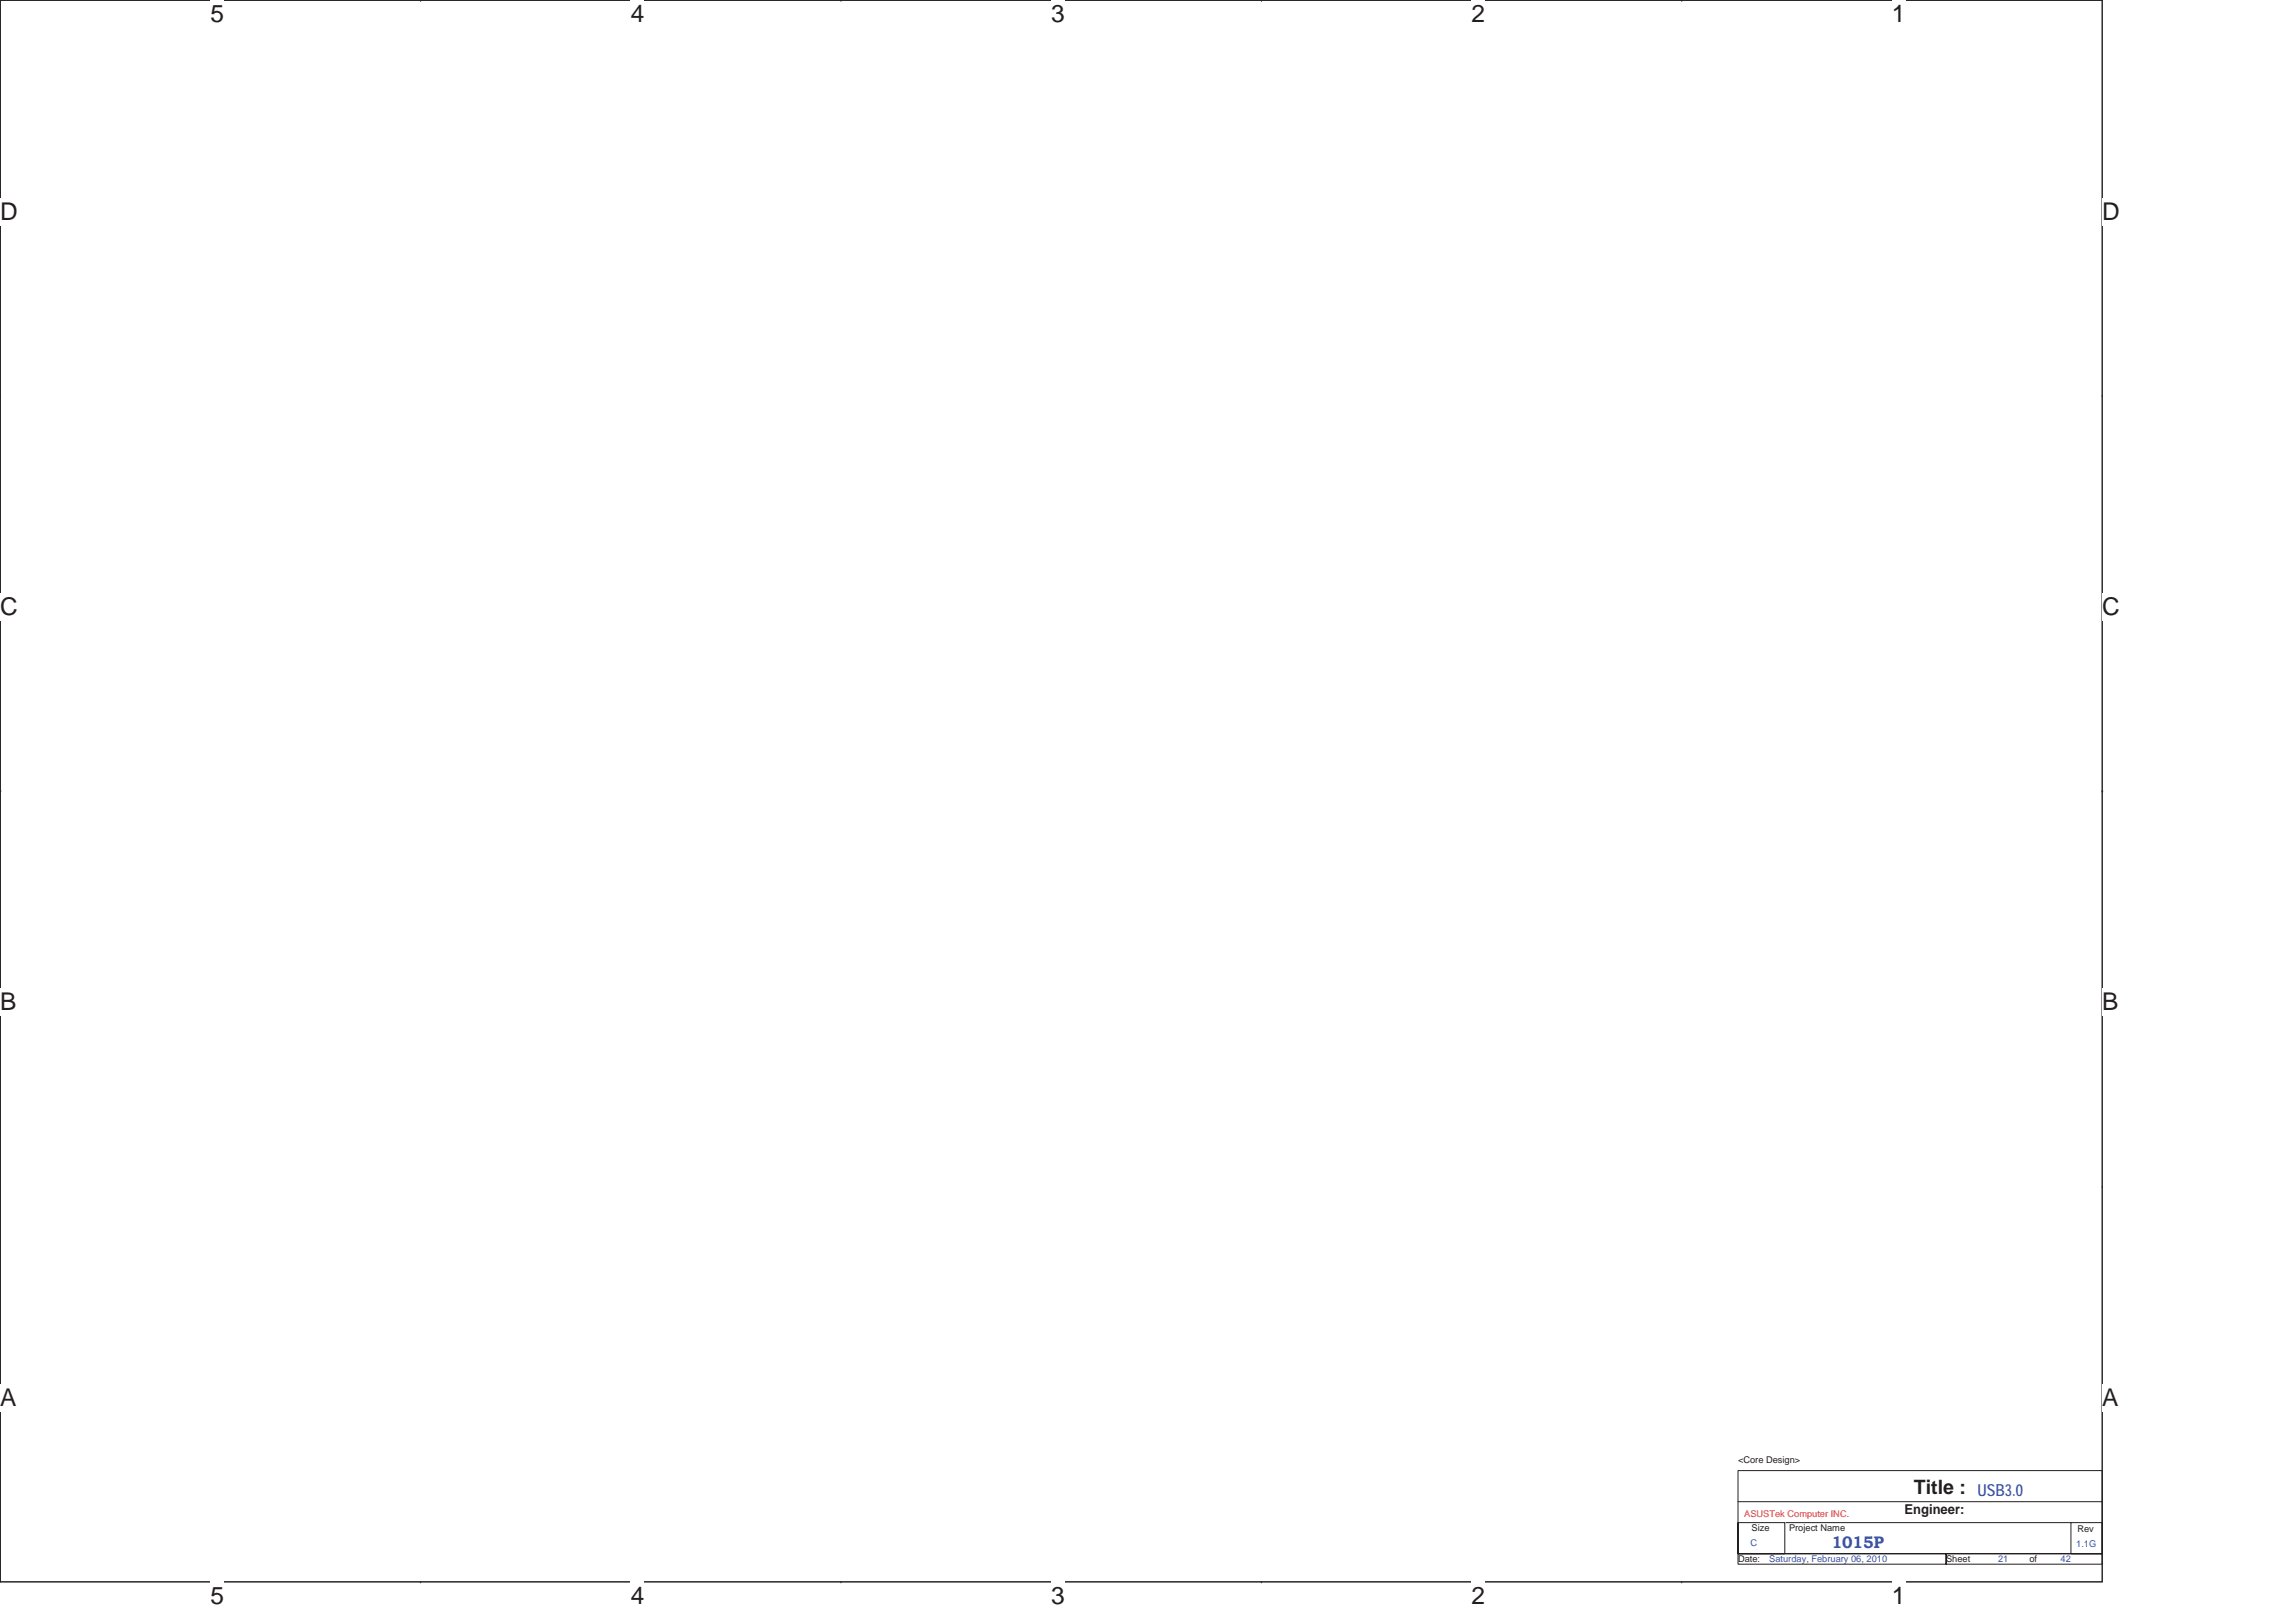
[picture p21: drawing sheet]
<svg xmlns="http://www.w3.org/2000/svg" width="297mm" height="210mm" viewBox="0 0 297 210" stroke-linecap="round" stroke-linejoin="round" font-family="sans-serif">
<defs><g id="words">
<g font-size="3.2" fill="#231f20">
<text x="27.2" y="2.9">5</text>
<text x="81.6" y="2.9">4</text>
<text x="136" y="2.9">3</text>
<text x="190.4" y="2.9">2</text>
<text x="244.7" y="2.9">1</text>
<text x="0" y="28.4">D</text>
<text x="272" y="28.4">D</text>
<text x="0" y="79.6">C</text>
<text x="272" y="79.6">C</text>
<text x="0" y="130.7">B</text>
<text x="272" y="130.7">B</text>
<text x="0" y="181.9">A</text>
<text x="272" y="181.9">A</text>
<text x="27.2" y="207.5">5</text>
<text x="81.6" y="207.5">4</text>
<text x="136" y="207.5">3</text>
<text x="190.4" y="207.5">2</text>
<text x="244.7" y="207.5">1</text>
</g>
<text font-size="2.6" fill="#231f20" x="247.6" y="193.3">Title :</text>
<g font-size="2.2" fill="#3a53a4">
<text x="255.8" y="193.6">USB3.0</text>
<text x="237" y="200.3">1015P</text>
</g>
<text font-size="1.8" fill="#231f20" x="246.4" y="195.9">Engineer:</text>
<g font-size="1.2" fill="#231f20">
<text x="224.8" y="189.3">&lt;Core Design&gt;</text>
<text x="224.9" y="202.1">Date:</text>
<text x="226.6" y="198.1">Size</text>
<text x="231.5" y="198.1">Project Name</text>
<text x="251.8" y="202.1">Sheet</text>
<text x="262.5" y="202.1">of</text>
<text x="268.8" y="198.2">Rev</text>
</g>
<text font-size="1.2" fill="#ec2426" x="225.7" y="196.2">ASUSTek Computer INC.</text>
<g font-size="1.2" fill="#3a53a4">
<text x="226.5" y="200">C</text>
<text x="228.9" y="202.1">Saturday, February 06, 2010</text>
<text x="258.5" y="202.1">21</text>
<text x="266.6" y="202.1">42</text>
<text x="268.6" y="200.1">1.1G</text>
</g>
</g></defs>
<path d="M0 0h272v204.7h-272z" fill="none" stroke="#231f20" stroke-width=".13"/>
<g fill="#fff">
<path d="M27.2 0h1.8v3.6h-1.8z"/>
<path d="M27.2 204.7h1.8v3.5h-1.8z"/>
</g>
<path d="M54.4 0h.1M54.4 204.7h.1" fill="none" stroke="#231f20" stroke-width=".13"/>
<g fill="#fff">
<path d="M81.6 0h1.8v3.6h-1.8z"/>
<path d="M81.6 204.7h1.8v3.5h-1.8z"/>
</g>
<path d="M108.8 0h.1M108.8 204.7h.1" fill="none" stroke="#231f20" stroke-width=".13"/>
<g fill="#fff">
<path d="M136 0h1.7v3.6h-1.7z"/>
<path d="M136 204.7h1.7v3.5h-1.7z"/>
</g>
<path d="M163.2 0h.1M163.2 204.7h.1" fill="none" stroke="#231f20" stroke-width=".13"/>
<g fill="#fff">
<path d="M190.4 0h1.7v3.6h-1.7z"/>
<path d="M190.4 204.7h1.7v3.5h-1.7z"/>
</g>
<path d="M217.6 0h.1M217.6 204.7h.1" fill="none" stroke="#231f20" stroke-width=".13"/>
<g fill="#fff">
<path d="M244.7 0h1.8v3.6h-1.8z"/>
<path d="M244.7 204.7h1.8v3.5h-1.8z"/>
<path d="M0 25.6h2.3v3.5h-2.3z"/>
<path d="M272 25.6h2.3v3.5h-2.3z"/>
<path d="M0 76.7h2.3v3.6h-2.3z"/>
<path d="M272 76.7h2.3v3.6h-2.3z"/>
</g>
<path d="M0 51.2h.1M272 51.2h.1" fill="none" stroke="#231f20" stroke-width=".13"/>
<g fill="#fff">
<path d="M0 127.9h2.1v3.5h-2.1z"/>
<path d="M272 127.9h2.1v3.5h-2.1z"/>
</g>
<path d="M0 102.3h.1M272 102.3h.1" fill="none" stroke="#231f20" stroke-width=".13"/>
<path d="M0 102.3h.1" fill="none" stroke="#231f20" stroke-width=".13"/>
<path d="M272 102.3h.1" fill="none" stroke="#231f20" stroke-width=".13"/>
<g fill="#fff">
<path d="M0 179.1h2.2v3.5h-2.2z"/>
<path d="M271.9 179.1h2.2v3.5h-2.2z"/>
</g>
<path d="M0 153.5h.1M272 153.5h.1M224.8 190.3h47.2v10.7h-47.2zM224.8 197h6.1v4h-6.1zM224.8 194.3h47.2M231.1 197h36.8M267.9 197h4.1v4h-4.1zM224.8 201h27v1.4h-27zM251.8 201h20.2v1.4h-20.2z" fill="none" stroke="#231f20" stroke-width=".13"/>
<use href="#words"/>
</svg>
